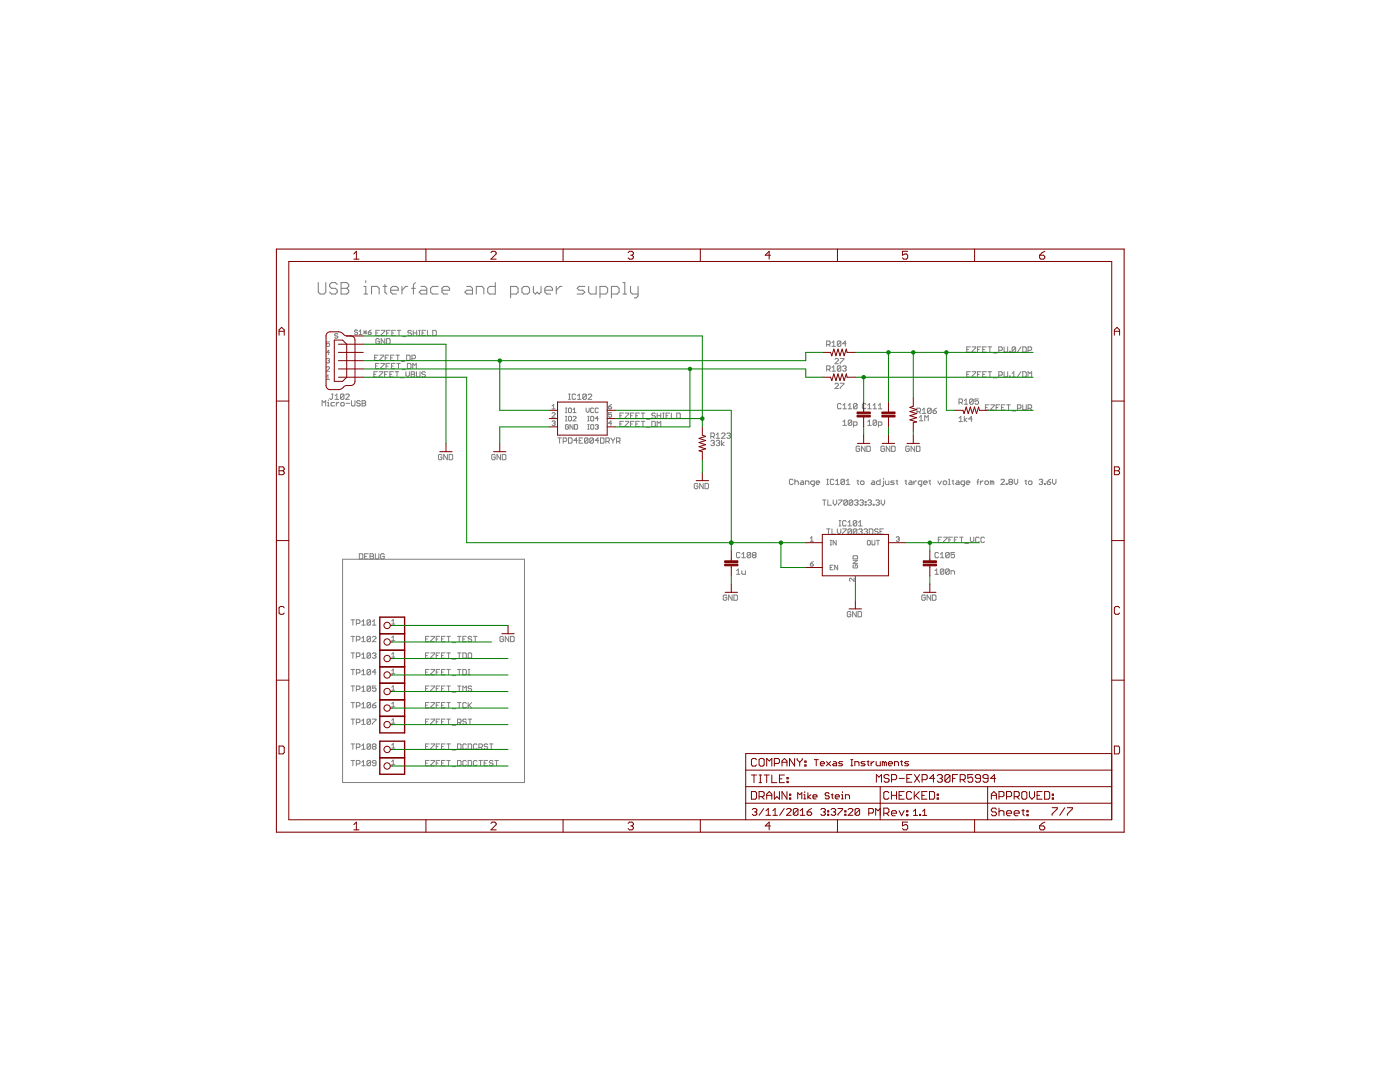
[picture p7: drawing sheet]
<svg xmlns="http://www.w3.org/2000/svg" width="279mm" height="216mm" viewBox="0 0 279 216" stroke-linecap="round" stroke-linejoin="round" font-family="sans-serif">
<g fill="none" stroke="#808080" stroke-width=".2">
<path d="M65.2 71.7l.4-.2 .2 .2-.2 .3M65.2 75.1l.2-.3v.9M65.2 75.7h.6M65.2 73.3l.1-.1 .5 .1-.6 .8h.6M65.4 72h.2M65.5 79.8v.1M65.6 72l.2 .1-.2 .3-.4-.1M65.8 68.2h-.6v.5l.2-.2 .4 .2v.3l-.2 .1-.4-.1M65.8 70.3h-.6l.4-.4v.9M66.2 78.6h.3M66.3 78.6v.9l-.1 .2-.4-.2M66.9 79.7h.7"/>
<path d="M66.9 79l.3-.4v1.1M67.4 66.7l-.4-.1-.2 .3 .2 .1h.2l.2 .3-.2 .2-.4-.2M68.6 78.8v.7l-.1 .2h-.4l-.2-.2M68.6 78.8l-.1-.2h-.4l-.2 .2v.7M68.6 78.8l-.7 .7M69 78.8l.2-.2h.3l.2 .2v.2l-.7 .7h.7M70.1 79.9v.9l.2 .2h.4l.1-.2v-.9M71.4 66l-.2-.2-.4 .2 .1 .3 .5 .1-.2 .4-.4-.2M71.7 66.8h.6M71.7 66.1l.3-.3v1M72.3 79.9h.5l.2 .2-.2 .4 .2 .3-.2 .2h-.5zM72.6 66.3h.6"/>
<path d="M72.6 66l.6 .6M72.9 66v.6M73.2 66l-.6 .6M73.5 66.3h.4l.2 .3-.5 .2zM74.1 65.8l-.6 .5M74.6 74.7h.4M74.8 71.4h.3M74.9 73h.4M75 66.4h.4M75.3 74.2h-.7v1h.7M75.5 70.9h-.7v1h.7M75.6 72.5h-.7v1.1h.7"/>
<path d="M75.7 74.2h.7v.1l-.7 .8v.1h.7M75.7 67.8l-.2-.2h-.3l-.2 .2v.7l.2 .1h.3l.2-.1v-.4h-.3M75.7 65.9h-.7v1.1h.7M75.8 70.9h.7v.1l-.7 .8v.1h.7M76 72.5h.7l-.7 1.1h.7M76.1 65.9h.7v.2l-.7 .7v.2h.7M76.8 74.7h.3M76.8 67.6v1l-.7-1v1M76.9 71.4h.3M77 73h.4M77.2 67.6h.5l.2 .2v.7l-.2 .1h-.5zM77.2 66.4h.3"/>
<path d="M77.4 74.2h-.6v1M77.6 70.9h-.7v1M77.8 72.5h-.8v1.1M77.8 74.7h.3M77.9 65.9h-.7v1.1M78 71.4h.3M78.1 73h.4M78.2 66.4h.4M78.5 74.2h-.7v1h.7M78.7 70.9h-.7v1h.7M78.8 72.5h-.7v1.1h.7M78.9 74.2h.7"/>
<path d="M78.9 65.9h-.7v1.1h.7M79 70.9h.7M79.2 72.5h.7M79.2 74.2v1M79.3 65.9h.7M79.4 70.9v1M79.5 72.5v1.1M79.6 65.9v1.1M79.9 75.4h.7M80.1 72.1h.7M80.2 73.7h.7M80.3 67.2h.7"/>
<path d="M81 74.2v.7l.3 .3 .4-.3v-.7M81.2 70.9h.5l.2 .1v.8l-.2 .1h-.5zM81.3 72.5h.5l.2 .2v.7l-.2 .2h-.5zM82.1 74.2h.5l.2 .1-.2 .4 .2 .4-.2 .1h-.5zM82.1 74.7h.5M82.1 66.1l-.2-.2h-.3l-.2 .4 .2 .1h.3l.2 .4-.2 .2h-.3l-.2-.2M82.2 71.6h.5l.2-.2v-.4l-.2-.1h-.5v1M82.4 73.6v-1.1l.3 .4 .4-.4v1.1M82.5 66.4h.7M82.5 65.9v1.1M83.1 74.2v.9l.2 .1h.4l.1-.1v-.9M83.2 65.9v1.1"/>
<path d="M83.5 65.9h.4M83.5 67h.4M83.7 65.9v1.1M84.2 66.4h.4M84.9 74.3l-.2-.1h-.3l-.2 .1 .2 .4h.3l.2 .2-.2 .3h-.3l-.2-.1M84.9 65.9h-.7v1.1h.7M85.3 65.9v1.1h.7M86.4 65.9h.5l.2 .2v.7l-.2 .2h-.5zM113.5 79.7h.3M113.5 78.6h.3M113.6 78.6v1.1M114.9 78.8l-.2-.2h-.3l-.2 .2v.7l.2 .2h.3l.2-.2"/>
<path d="M115.3 79l.3-.4v1.1M115.3 79.7h.7M117 78.8l-.2-.2h-.3l-.2 .2v.7M117 78.8v.7l-.2 .2h-.3l-.2-.2M117 78.8l-.7 .7M117.4 78.8l.2-.2h.3l.2 .2v.2l-.7 .7h.7M165 73.7h.5l.2-.2v-.3l-.2-.2h-.5v1.1M165 68.7h.5l.2-.1v-.4l-.2-.1h-.5v1M165.3 73.7l.4 .4M165.3 68.7l.4 .4M166 73.3l.4-.3v1.1M166 68.4l.4-.3v1"/>
<path d="M166 74.1h.8M166 69.1h.8M166.6 71.7l.2-.2h.4l.1 .2v.2l-.7 .7h.7M166.6 76.7l.2-.2h.4l.1 .2v.1l-.7 .7h.7M167.7 71.5h.7v.2l-.7 .7v.2M167.7 76.5h.7v.2l-.7 .7v.1M167.8 68.2l-.2-.1h-.3l-.2 .1v.7M167.8 73.2l-.2-.2h-.3l-.2 .2v.7M167.8 68.2v.7l-.2 .2h-.3l-.2-.2M167.8 73.2v.7l-.2 .2h-.3l-.2-.2M167.8 73.2l-.7 .7M167.8 68.2l-.7 .7"/>
<path d="M168.2 73.2l.1-.2h.4l.2 .2-.2 .3M168.5 73.5h.2M168.7 73.5l.2 .2-.2 .4h-.4l-.1-.2M168.9 68.6h-.7l.5-.5v1M192.4 79.9l.4-.3v1.1M192.9 74.7h.4M192.9 69.7h.4M193.7 74.2h-.8v1h.8M193.7 69.2h-.8v1.1h.8M194 74.2h.7l-.7 1h.7M194 69.2h.7v.2l-.7 .7v.2h.7M194.2 79.8v.7l-.2 .2h-.3l-.2-.2"/>
<path d="M194.2 79.8l-.2-.2h-.3l-.2 .2v.7M194.2 79.8l-.7 .7M195.1 74.7h.3M195.1 69.7h.3M195.3 79.6h-.7v.5l.3-.2 .4 .2v.4l-.2 .2h-.3l-.2-.2M195.8 74.2h-.7v1M195.8 69.2h-.7v1.1M196.1 74.7h.4M196.1 69.7h.4M196.8 74.2h-.7v1h.7M196.8 69.2h-.7v1.1h.7M197.2 74.2h.7"/>
<path d="M197.2 69.2h.7M197.5 69.2v1.1M197.5 74.2v1M198.3 75.4h.7M198.3 70.4h.7M199.3 74.9h.6l.1-.2v-.4l-.1-.1h-.6v1M199.3 69.9h.6l.1-.2v-.3l-.1-.2h-.6v1.1M200.4 74.2v.9l.2 .1h.3l.2-.1v-.9M200.4 69.2v.9l.2 .2h.3l.2-.2v-.9M201.5 75.1h.1v.1h-.1zM201.5 70.1h.1v.2h-.1zM202 75.2h.7"/>
<path d="M202 74.5l.3-.3v1M202.7 69.4l-.2-.2h-.3l-.2 .2v.7M202.7 69.4v.7l-.2 .2h-.3l-.2-.2M202.7 69.4l-.7 .7M203.8 69.2l-.7 1.1M203.8 74.2l-.7 1M204.1 69.2h.5l.2 .2v.7l-.2 .2h-.5zM204.1 74.2h.5l.2 .1v.8l-.2 .1h-.5zM205.2 69.9h.5l.2-.2v-.3l-.2-.2h-.5v1.1M205.2 75.2v-1l.3 .3 .4-.3v1M64.3 81v-1.1l.3 .4 .4-.4v1.1M65.4 80.3h.1v.7"/>
<path d="M65.4 81h.3M66.8 80.3h-.6l-.1 .2v.3l.1 .2h.6M67.1 80.3v.7M67.6 80.3l-.5 .3M68.2 80.3h.3l.2 .2v.3l-.2 .2h-.3l-.2-.2v-.3zM69.1 80.5h.7M71.9 80.1l-.2-.2h-.3l-.2 .2 .2 .4h.3l.2 .1-.2 .4h-.3l-.2-.2M72.3 80.5h.5M88.2 90.8l-.2-.1h-.3l-.2 .1v.7l.2 .2h.3l.2-.2v-.3h-.3M89.3 90.7v1l-.7-1v1M89.6 90.7h.6l.1 .1v.7l-.1 .2h-.6zM98.8 90.8l-.1-.1h-.4l-.2 .1v.7l.2 .2h.4l.1-.2v-.3h-.3"/>
<path d="M99.9 90.7v1l-.7-1v1M100.2 90.7h.6l.2 .1v.7l-.2 .2h-.6zM110.2 84.2l.1-.2h.3l.2 .2-.2 .3M110.2 82.5l.1-.2h.3l.2 .2-.6 .7h.6M110.2 81l.3-.3v.9M110.2 81.6h.6M110.5 84.5h.1M110.6 84.5l.2 .1-.2 .3-.4-.1M111.3 87.4h.7M111.7 87.4v1M112.4 88.1h.5l.2-.2v-.4l-.2-.1h-.5v1M112.8 84h.3"/>
<path d="M112.8 82.3h.3M112.8 81.4h.3M112.8 83.1h.3M113 81.4v.9M113 83.1v.9M113.5 87.4h.5l.2 .1v.8l-.2 .1h-.5zM113.5 84.9l-.2-.2-.5 .2v.6l.5 .1 .2-.4h-.4M113.6 81.4l.4 .2v.6l-.1 .1-.4-.1v-.6zM113.6 83.1l.4 .1v.6l-.1 .2-.4-.2v-.6zM114.4 83.2l.1-.1 .5 .1-.6 .8h.6M114.4 82.3h.6M114.4 81.7l.3-.3v.9"/>
<path d="M114.4 84.7v.9l-.7-.9v.9M114.7 84.7h.4l.2 .2v.6l-.2 .1h-.4zM115.2 87.9h-.7l.6-.5v1M115.6 87.9h.3M116.3 87.4h-.7v1h.7M117 81.4v.6l.3 .3 .3-.3v-.6M117.3 84h.3M117.3 83.1h.3M117.3 84.7h.3M117.3 85.6h.3M117.3 87.5l-.1-.1h-.4l-.2 .1v.8M117.3 87.5v.8l-.1 .1h-.4l-.2-.1"/>
<path d="M117.3 87.5l-.7 .8M117.4 83.1v.9M117.4 84.7v.9M117.9 83.2l.1-.1 .5 .1v.6l-.2 .2-.4-.2zM118 84.7l.5 .2v.6l-.2 .1-.4-.1v-.6zM118.4 87.5l-.2-.1h-.3l-.2 .1v.8M118.4 87.5v.8l-.2 .1h-.3l-.2-.1M118.4 87.5l-.7 .8M118.5 81.6l-.2-.2-.4 .2v.6l.1 .1 .5-.1M118.8 84.9l.5-.2 .1 .2-.1 .3M119.1 85.2h.2M119.3 85.2l.1 .1-.1 .3-.5-.1"/>
<path d="M119.4 81.6l-.1-.2-.5 .2v.6l.2 .1 .4-.1M119.4 83.5h-.6l.5-.4v.9M119.5 87.9h-.7l.5-.5v1M119.8 87.4h.6l.1 .1v.8l-.1 .1h-.6zM120.9 88.1h.5l.2-.2v-.4l-.2-.1h-.5v1M121.3 88.1l.3 .3M121.5 81.2h.4l.2 .2-.5 .2zM122 87.4l.3 .5M122.1 84.5h-.6l.4-.5v.9M122.1 82.3h-.6v.5l.3-.1 .3 .1-.2 .4-.4-.1M122.1 80.7l-.6 .5M122.3 87.9v.5"/>
<path d="M122.7 87.4l-.4 .5M123 88.1h.6l.1-.2v-.4l-.1-.1h-.6v1M123.4 88.1l.3 .3M123.7 84.6h.4M123.7 83h.4M124.4 82.4h-.7v1.1h.7M124.4 84.1h-.7v1h.7M124.8 84.1h.7v.1l-.7 .8v.1h.7M124.8 82.4h.7v.2l-.7 .7v.2h.7M125.8 84.6h.4M125.8 83h.4M126.5 84.1h-.7v1"/>
<path d="M126.5 82.4h-.7v1.1M126.9 84.6h.4M126.9 83h.4M127.6 84.1h-.7v1h.7M127.6 82.4h-.7v1.1h.7M128 84.1h.7M128 82.4h.7M128.3 82.4v1.1M128.3 84.1v1M129 85.3h.7M129 83.7h.7M130.1 84.1h.5l.2 .1v.8l-.2 .1h-.5z"/>
<path d="M130.8 82.6l-.2-.2h-.3l-.2 .2 .2 .4h.3l.2 .1-.2 .4h-.3l-.2-.2M131.1 82.4v1.1M131.1 85.1v-1l.4 .3 .4-.3v1M131.1 83h.8M131.9 82.4v1.1M132.2 82.4h.4M132.2 83.5h.4M132.4 82.4v1.1M132.9 83h.4M133.6 82.4h-.7v1.1h.7M134 82.4v1.1h.7M135.1 82.4h.5l.2 .2v.7l-.2 .2h-.5z"/>
<path d="M139.3 96.6l-.2-.1h-.4l-.1 .1v.7l.1 .2h.4l.2-.2v-.3h-.4M140.3 96.5v1l-.7-1v1M140.7 96.5h.5l.2 .1v.7l-.2 .2h-.5zM141.9 88.1l.1-.2h.4l.2 .2-.2 .3M141.9 87.1h.5l.2-.2v-.3l-.2-.2h-.5v1.1M142.2 88.4h.2M142.2 87.1l.4 .4M142.4 88.4l.2 .2-.2 .3h-.4l-.1-.1M142.9 88.1l.2-.2h.4l.1 .2-.1 .3M142.9 86.8l.4-.4v1.1M142.9 87.5h.7M143.3 88.4h.2"/>
<path d="M143.5 88.4l.1 .2-.1 .3h-.4l-.2-.1M144 87.9v1M144 86.6l.2-.2h.3l.2 .2v.2l-.7 .7h.7M144.5 88.2l-.5 .4 .5 .3M145.1 86.6l.1-.2h.4l.2 .2-.2 .3M145.4 86.9h.2M145.6 86.9l.2 .2-.2 .4h-.4l-.1-.2M158.3 95.8l-.2-.2h-.4l-.2 .2v.7l.2 .2h.4l.2-.2M158.6 95.6v1.1M158.6 96.2l.2-.2h.3l.2 .2v.5M159.9 96h.3l.2 .2v.5h-.5l-.2-.2 .2-.2h.5M160.7 96.7v-.7h.6l.1 .2v.5"/>
<path d="M162.5 96.7h-.5l-.2-.2v-.3l.2-.2h.5v.9l-.3 .1M162.9 96.3h.7l-.2-.3h-.4l-.1 .2v.3l.1 .2h.4M164.1 99.8h.7M164.5 99.8v1M165 95.6h.4M165 96.7h.4M165.2 95.6v1.1M165.2 99.8v1h.7M166.3 99.8v.7l.3 .3 .4-.3v-.7M166.4 95.8l-.2-.2h-.3l-.2 .2v.7l.2 .2h.3l.2-.2M166.8 96.7h.7M166.8 96l.3-.4v1.1"/>
<path d="M167.3 99.8h.7v.1l-.7 .7v.2M167.9 80.7l-.2-.2h-.4l-.1 .2v.7l.1 .2h.4l.2-.2M168.2 84.2l.4-.4v1.1M168.2 80.9l.4-.4v1.1M168.2 84.9h.7M168.2 81.6h.7M168.5 95.8l-.1-.2h-.4l-.2 .2v.7M168.5 95.8v.7l-.1 .2h-.4l-.2-.2M168.5 95.8l-.7 .7M168.9 96l.3-.4v1.1M168.9 96.7h.7M169.1 99.9l-.2-.1h-.3l-.2 .1v.7"/>
<path d="M169.1 99.9v.7l-.2 .2h-.3l-.2-.2M169.1 99.9l-.7 .7M169.3 81.6h.7M169.3 80.9l.3-.4v1.1M170 84v.7l-.2 .2h-.3l-.2-.2M170 84l-.2-.2h-.3l-.2 .2v.7M170 84l-.7 .7M170.2 99.9l-.2-.1h-.3l-.2 .1v.7M170.2 99.9v.7l-.2 .2h-.3l-.2-.2M170.2 99.9l-.7 .7M170.3 84.9h.6l.1-.2v-.4l-.1-.1h-.6v1M170.5 99.9l.2-.1h.4l.1 .1-.1 .4"/>
<path d="M171 96h.4M171 80.7l-.1-.2h-.4l-.2 .2v.7M171 80.7v.7l-.1 .2h-.4l-.2-.2M171 80.7l-.7 .7M171.2 95.8v.7l.2 .2M171.6 89.2l-.2-.2h-.4l-.1 .2v.7l.1 .2h.4l.2-.2v-.3h-.4M171.6 99.9l.2-.1h.3l.2 .1-.2 .4M171.7 96.2l.2-.2h.4l.1 .2v.3l-.1 .2h-.4l-.2-.2zM172.6 89v1.1l-.7-1.1v1.1M172.8 80.7l-.2-.2h-.3l-.2 .2v.7l.2 .2h.3l.2-.2M173 89h.5l.2 .2v.7l-.2 .2h-.5zM173.2 84.9h.7"/>
<path d="M173.2 84.2l.3-.4v1.1M173.2 80.9l.3-.4v1.1M173.2 81.6h.7M173.2 99.9l.2-.1h.3l.2 .1-.2 .4M174 96h.4l.2 .2v.5h-.6l-.1-.2 .1-.2h.6M174.2 80.9l.4-.4v1.1M174.2 81.6h.7M174.8 99.9l.2-.1h.3l.2 .1-.2 .4M174.9 84l-.1-.2h-.4l-.2 .2v.7M174.9 84v.7l-.1 .2h-.4l-.2-.2M174.9 84l-.7 .7M175.3 84.9h.5l.2-.2v-.4l-.2-.1h-.5v1"/>
<path d="M175.3 80.9l.4-.4v1.1M175.3 81.6h.7M175.6 95.6v1.1h-.5l-.2-.2v-.3l.2-.2h.5M175.9 99.8v.7l.3 .3 .4-.3v-.7M176.3 96v.9l-.3 .1M176.3 95.4v.2M176.5 89.2l-.2-.2h-.3l-.2 .2v.7l.2 .2h.3l.2-.2v-.3h-.3M176.7 96v.5l.2 .2h.5v-.7M177.6 89v1.1l-.7-1.1v1.1M177.9 89h.6l.1 .2v.7l-.1 .2h-.6zM178.5 96h-.6l-.1 .2 .7 .3-.2 .2h-.5M178.8 96h.4"/>
<path d="M179 95.8v.7l.2 .2M180.6 96h.4M180.8 95.8v.7l.2 .2M181.5 89.2l-.2-.2h-.4l-.1 .2v.7l.1 .2h.4l.2-.2v-.3h-.4M181.5 96h.3l.2 .2v.5h-.5l-.2-.2 .2-.2h.5M182.4 96v.7M182.5 89v1.1l-.7-1.1v1.1M182.9 89h.5l.2 .2v.7l-.2 .2h-.5zM182.9 96l-.5 .3M183 82.1h.5l.2-.1v-.4l-.2-.2h-.5v1.1M183.4 82.1l.3 .4M183.5 83.3l.3-.4v1.1"/>
<path d="M183.5 84h.7M184 96.7h-.6l-.1-.2v-.3l.1-.2h.6v.9l-.4 .1M184.1 81.8l.3-.4v1.1M184.1 82.5h.7M184.3 96.3h.7l-.2-.3h-.3l-.2 .2v.3l.2 .2h.3M184.6 84v-1.1l.3 .4 .4-.4v1.1M185.4 96h.3M185.6 95.8v.7l.1 .2M185.8 81.6l-.1-.2h-.4l-.2 .2v.7M185.8 81.6v.7l-.1 .2h-.4l-.2-.2M185.8 81.6l-.7 .7M186.2 82h.5l.2 .3-.2 .2h-.3l-.2-.2z"/>
<path d="M186.9 81.4l-.7 .6M187.2 96l.3 .7 .4-.7M188.4 96h.3l.2 .2v.3l-.2 .2h-.3l-.2-.2v-.3zM189.3 95.6h.2v1.1M189.3 96.7h.3M190 96h.4M190.2 95.8v.7l.2 .2M190.9 96h.3l.2 .2v.5h-.5l-.2-.2 .2-.2h.5M191.4 83.4l.3-.3v1M191.4 84.1h.7M191.4 80.3h.5l.2-.2v-.3l-.2-.2h-.5v1.1M191.7 80.3l.4 .4"/>
<path d="M192.4 83.1v1M192.4 80.7h.7M192.5 96.7h-.6l-.1-.2v-.3l.1-.2h.6v.9l-.4 .1M192.8 96.3h.7l-.1-.3h-.4l-.2 .2v.3l.2 .2h.4M193 83.4l-.6 .4 .6 .3M194 83.6h-.7l.6-.5v1M195 96.2h.3M195.3 95.6l-.2 .2v.9M195.7 96v.7M196.2 96l-.5 .3M196.6 96.2l.1-.2h.4l.2 .2v.3l-.2 .2h-.4l-.1-.2zM196.7 81.3h.3"/>
<path d="M197.4 80.8h-.7v1h.7M197.7 80.8h.7v.1l-.7 .8v.1h.7M198 96.2l-.4-.2v.7M198 96.2v.5M198 96.2l.1-.2 .2 .2v.5M198.8 81.3h.4M199.5 80.8h-.7v1M199.7 95.8l.2-.2h.4l.1 .2v.2l-.7 .7h.7M199.9 81.3h.3M200.6 80.8h-.7v1h.7M200.8 96.5h.2v.2h-.2zM200.9 80.8h.7"/>
<path d="M201.3 80.8v1M201.5 96.2l-.2-.2 .2-.4h.4l.2 .2-.2 .4M201.5 96.2l-.2 .1 .2 .4h.4l.2-.2-.2-.3M201.5 96.2h.4M202 82h.7M202.4 95.6v.7l.4 .4 .3-.4v-.7M203.1 81.5h.5l.2-.2v-.4l-.2-.1h-.5v1M204.1 80.8v.9l.2 .1h.3l.2-.1v-.9M204.5 96h.4M204.7 95.8v.7l.2 .2M205.2 81.5h.5l.2-.2v-.4l-.2-.1h-.5v1M205.4 96h.4l.2 .2v.3l-.2 .2h-.4l-.1-.2v-.3z"/>
<path d="M205.5 81.5l.4 .3M207.4 95.8l.2-.2h.3l.2 .2-.2 .4M207.7 96.2h.2M207.9 96.2l.2 .1-.2 .4h-.3l-.2-.2M208.4 96.5h.2v.2h-.2zM209 96.2h.5l.2 .3-.2 .2h-.4l-.1-.2zM209.7 95.6l-.7 .6M210 95.6v.7l.4 .4 .3-.4v-.7M68.4 111.6h36.3v44.5h-36.3zM71.7 110.5h.5l.2 .2v.7l-.2 .1h-.5zM72.8 111h.3M73.5 110.5h-.7v1h.7"/>
<path d="M73.9 110.5h.5l.1 .2-.1 .3 .1 .4-.1 .1h-.5zM73.9 111h.5M74.9 110.5v.9l.2 .1h.3l.2-.1v-.9M76.7 110.7l-.2-.2h-.3l-.2 .2v.7l.2 .1h.3l.2-.1v-.4h-.4M145.1 118.9l-.2-.2h-.4l-.2 .2v.7l.2 .2h.4l.2-.2v-.3h-.4M146.1 118.7v1.1l-.7-1.1v1.1M146.5 118.7h.5l.2 .2v.7l-.2 .2h-.5zM147 113.9l.3-.4v1.1M147 114.6h.7M147.7 110.4l-.2-.2h-.3l-.2 .2v.7l.2 .2h.3l.2-.2M148 113.9v.5l.2 .2h.6v-.7M148 111.3h.8"/>
<path d="M148 110.6l.4-.4v1.1M149.8 110.4l-.2-.2h-.3l-.2 .2v.7M149.8 110.4v.7l-.2 .2h-.3l-.2-.2M149.8 110.4l-.7 .7M150.3 110.8l-.1-.2 .1-.4h.4l.2 .2-.2 .4M150.3 110.8l-.1 .1 .1 .4h.4l.2-.2-.2-.3M150.3 110.8h.4M161.7 107.4l.3-.3v.9M161.7 108h.6M161.7 112.5h.5l.1 .3-.4 .2zM162.3 112.1l-.6 .4M165 105.5h.7"/>
<path d="M165.3 105.5v1.1M165.7 108.7h.3M165.7 107.8h.3M165.7 113.2h.3M165.8 107.8v.9M166 105.5v1.1h.8M166.3 112.8h-.6v.9h.6M166.9 107.8v.9l-.6-.9v.9M167.1 105.5v.7l.3 .4 .4-.4v-.7M167.2 112.8v.9l-.6-.9v.9M167.4 104.9h.4M167.4 103.9h.4"/>
<path d="M167.6 103.9v1M168.2 105.5h.7v.2l-.7 .7v.2M168.9 104.1l-.2-.2h-.4l-.1 .2v.7l.1 .1h.4l.2-.1M169.2 104.9h.7M169.2 104.2l.4-.3v1M169.9 105.7l-.1-.2h-.4l-.2 .2v.7M169.9 105.7v.7l-.1 .2h-.4l-.2-.2M169.9 105.7l-.7 .7M170.2 111.8h1l-1 .6h1M170.4 112.7l-.2 .2 .2 .4h.6l.2-.1-.2-.5h-.3v.3M170.4 110.9h.6l.2 .1v.5h-1v-.5zM170.4 115.4v.6l-.6-.6-.3 .1 .2 .5"/>
<path d="M170.9 100.3h.2M171 104.1l-.2-.2h-.3l-.2 .2v.7M171 104.1v.7l-.2 .1h-.3l-.2-.1M171 104.1l-.7 .7M171 105.7l-.2-.2h-.3l-.2 .2v.7M171 105.7v.7l-.2 .2h-.3l-.2-.2M171 105.7l-.7 .7M171.1 100.3l.1 .2-.1 .3h-.4l-.2-.2M171.3 104.9h.8M171.3 104.2l.4-.3v1M171.4 105.7l.1-.2h.4l.2 .2-.2 .4M171.7 106.1h.2"/>
<path d="M171.9 106.1l.2 .1-.2 .4h-.4l-.1-.2M172 100.3h.1M172.1 100.3l.2 .2-.2 .3h-.3l-.2-.2M172.4 105.7l.2-.2h.4l.1 .2-.1 .4M172.7 100.6h.1v.2h-.1zM172.7 100.1h.1v.2h-.1zM172.8 106.1h.2M173 106.1l.1 .1-.1 .4h-.4l-.2-.2M173.2 107.8h.3l.2 .2v.6l-.2 .1-.4-.1v-.6zM173.5 105.5h.5l.2 .2v.7l-.2 .2h-.5zM173.5 100.3h.2M173.7 100.3l.2 .2-.2 .3h-.3l-.2-.2"/>
<path d="M174 107.8v.8l.2 .1 .4-.1v-.8M174.3 100.6h.1v.2h-.1zM174.9 107.8h.6M175.1 100.3h.2M175.2 107.8v.9M175.3 105.7l-.2-.2h-.4l-.1 .2 .1 .4h.4l.2 .1-.2 .4h-.4l-.1-.2M175.3 100.3l.2 .2-.2 .3h-.3l-.2-.2M175.6 106.1h.4M176.3 105.5h-.7v1.1h.7M178.9 107.3l.4-.2 .2 .2-.2 .3M179.2 107.6h.1M179.3 107.6l.2 .1-.2 .3-.4-.1"/>
<path d="M184.7 118.9l-.2-.2h-.4l-.1 .2v.7l.1 .2h.4l.2-.2v-.3h-.4M185.7 118.7v1.1l-.7-1.1v1.1M186.1 118.7h.5l.2 .2v.7l-.2 .2h-.5zM186.6 114.6h.7M186.6 113.9l.3-.4v1.1M187.3 107.7h.3M187.3 110.4l-.2-.2h-.3l-.2 .2v.7l.2 .2h.3l.2-.2M187.7 111.3h.7M187.7 110.6l.3-.4v1.1M188 107.2h-.7v1h.7M188.3 107.2h.7v.2l-.7 .7v.1h.7M188.4 113.7v.7l-.2 .2h-.4l-.1-.2"/>
<path d="M188.4 113.7l-.2-.2h-.4l-.1 .2v.7M188.4 113.7l-.7 .7M189.4 107.7h.3M189.4 113.7v.7l-.1 .2h-.4l-.2-.2M189.4 113.7l-.1-.2h-.4l-.2 .2v.7M189.4 110.4l-.1-.2h-.4l-.2 .2v.7M189.4 110.4v.7l-.1 .2h-.4l-.2-.2M189.4 113.7l-.7 .7M189.4 110.4l-.7 .7M189.8 114.6v-.7h.5l.2 .2v.5M190.1 107.2h-.7v1M190.5 107.7h.3"/>
<path d="M190.5 110.2h-.7v.6l.3-.2 .4 .2v.3l-.2 .2h-.3l-.2-.2M191.2 107.2h-.7v1h.7M191.5 107.2h.7M191.9 107.2v1M192.6 108.4h.7M193.7 107.2v.7l.3 .3 .4-.3v-.7M195.4 107.4l-.2-.2h-.3l-.2 .2v.7l.2 .1h.3l.2-.1M196.5 107.4l-.2-.2h-.4l-.1 .2v.7l.1 .1h.4l.2-.1M70.1 127h.7M70.1 130.3h.7M70.1 133.6h.7M70.1 136.9h.7"/>
<path d="M70.1 123.7h.7M70.4 123.7v1M70.4 127v1M70.4 130.3v1M70.4 133.6v1M70.4 136.9v1M71.1 127.7h.5l.2-.2v-.3l-.2-.2h-.5v1M71.1 131h.5l.2-.2v-.3l-.2-.2h-.5v1M71.1 124.4h.5l.2-.2v-.3l-.2-.2h-.5v1M71.1 134.3h.5l.2-.2v-.3l-.2-.2h-.5v1M71.1 137.6h.5l.2-.2v-.3l-.2-.2h-.5v1M72.2 128h.7"/>
<path d="M72.2 127.3l.3-.3v1M72.2 124l.3-.3v1M72.2 130.6l.3-.3v1M72.2 133.9l.3-.3v1M72.2 137.2l.3-.3v1M72.2 131.3h.7M72.2 134.6h.7M72.2 137.9h.7M72.2 124.7h.7M74 137.1l-.2-.2h-.4l-.1 .2v.7M74 127.2l-.2-.2h-.4l-.1 .2v.7M74 127.2v.7l-.2 .1h-.4l-.1-.1"/>
<path d="M74 130.5l-.7 .7M74 127.2l-.7 .7M74 123.9l-.2-.2h-.4l-.1 .2v.7M74 130.5l-.2-.2h-.4l-.1 .2v.7M74 133.8l-.2-.2h-.4l-.1 .2v.7M74 123.9v.7l-.2 .1h-.4l-.1-.1M74 130.5v.7l-.2 .1h-.4l-.1-.1M74 133.8v.7l-.2 .1h-.4l-.1-.1M74 137.1v.7l-.2 .1h-.4l-.1-.1M74 133.8l-.7 .7M74 137.1l-.7 .7M74 123.9l-.7 .7"/>
<path d="M74.3 127.2l.2-.2h.3l.2 .2v.1l-.7 .7h.7M74.3 124l.4-.3v1M74.3 130.5l.2-.2h.3l.2 .2-.2 .3M74.3 124.7h.7M74.7 130.8h.1M74.8 130.8l.2 .2-.2 .3h-.3l-.2-.1M75 136.9h-.7v.5l.5-.2 .2 .2v.4l-.2 .1h-.3l-.2-.1M75 134.1h-.7l.5-.5v1M78.2 127.2l.3-.3v.9M78.2 123.9l.3-.3v.9M78.2 130.5l.3-.3v.9M78.2 133.8l.3-.3v.9"/>
<path d="M78.2 137.1l.3-.3v.9M78.2 127.8h.6M78.2 131.1h.6M78.2 134.4h.6M78.2 137.7h.6M78.2 124.5h.6M84.9 127.5h.4M84.9 130.8h.4M84.9 134.1h.4M84.9 137.4h.4M85.6 127h-.7v1h.7M85.6 130.3h-.7v1h.7"/>
<path d="M85.6 133.6h-.7v1h.7M85.6 136.9h-.7v1h.7M86 127h.7v.2l-.7 .7v.1h.7M86 130.3h.7v.2l-.7 .7v.1h.7M86 133.6h.7v.2l-.7 .7v.1h.7M86 136.9h.7v.2l-.7 .7v.1h.7M87.1 127.5h.3M87.1 130.8h.3M87.1 134.1h.3M87.1 137.4h.3M87.8 127h-.7v1M87.8 130.3h-.7v1"/>
<path d="M87.8 133.6h-.7v1M87.8 136.9h-.7v1M88.1 127.5h.4M88.1 130.8h.4M88.1 134.1h.4M88.1 137.4h.4M88.8 127h-.7v1h.7M88.8 130.3h-.7v1h.7M88.8 133.6h-.7v1h.7M88.8 136.9h-.7v1h.7M89.2 127h.7M89.2 130.3h.7"/>
<path d="M89.2 133.6h.7M89.2 136.9h.7M89.5 127v1M89.5 130.3v1M89.5 133.6v1M89.5 136.9v1M90.2 138.1h.8M90.2 134.8h.8M90.2 131.5h.8M90.2 128.2h.8M91.3 127h.7M91.3 130.3h.7"/>
<path d="M91.3 133.6h.7M91.3 136.9h.7M91.7 127v1M91.7 130.3v1M91.7 133.6v1M91.7 136.9v1M92.4 127.5h.3M92.4 130.3h.5l.2 .2v.7l-.2 .1h-.5zM92.4 133.6h.5l.2 .2v.7l-.2 .1h-.5zM92.4 137.9v-1l.3 .3 .4-.3v1M93.1 127h-.7v1h.7M93.4 133.6h.4"/>
<path d="M93.4 134.6h.4M93.6 130.3h.4l.1 .2v.7l-.1 .1h-.4l-.2-.1v-.7zM93.6 133.6v1M94.1 127.2l-.1-.2h-.4l-.2 .3 .2 .2h.4l.1 .4-.1 .1h-.4l-.2-.1M94.1 137.1l-.1-.2h-.4l-.2 .2 .2 .3h.4l.1 .2-.1 .3h-.4l-.2-.1M94.5 127h.7M94.8 127v1M100.5 127.2l-.2-.2h-.4l-.1 .2v.7l.1 .1h.4l.2-.1v-.4h-.4M101.5 127v1l-.7-1v1M101.9 127h.5l.2 .2v.7l-.2 .1h-.5zM169.8 122.2l-.2-.2h-.3l-.2 .2v.7l.2 .2h.3l.2-.2v-.3h-.3M170.9 122v1.1l-.7-1.1v1.1"/>
<path d="M171.2 122h.6l.1 .2v.7l-.1 .2h-.6zM70.1 143.5h.7M70.1 140.2h.7M70.1 151.7h.7M70.1 148.4h.7M70.4 140.2v1M70.4 143.5v1M70.4 148.4v1.1M70.4 151.7v1.1M71.1 140.9h.5l.2-.2v-.3l-.2-.2h-.5v1M71.1 144.2h.5l.2-.2v-.3l-.2-.2h-.5v1M71.1 149.1h.5l.2-.1v-.4l-.2-.2h-.5v1.1"/>
<path d="M71.1 152.4h.5l.2-.1v-.4l-.2-.2h-.5v1.1M72.2 140.5l.3-.3v1M72.2 143.8l.3-.3v1M72.2 148.8l.3-.4v1.1M72.2 152.1l.3-.4v1.1M72.2 144.5h.7M72.2 141.2h.7M72.2 152.8h.7M72.2 149.5h.7M74 140.4l-.2-.2h-.4l-.1 .2v.7M74 143.7l-.2-.2h-.4l-.1 .2v.7M74 148.6l-.2-.2h-.4l-.1 .2v.7"/>
<path d="M74 151.9l-.2-.2h-.4l-.1 .2v.7M74 140.4v.7l-.2 .1h-.4l-.1-.1M74 143.7v.7l-.2 .1h-.4l-.1-.1M74 148.6v.7l-.2 .2h-.4l-.1-.2M74 151.9v.7l-.2 .2h-.4l-.1-.2M74 143.7l-.7 .7M74 140.4l-.7 .7M74 151.9l-.7 .7M74 148.6l-.7 .7M74.3 140.7h.5l.2 .4-.2 .1h-.3l-.2-.1zM74.3 143.5h.7l-.7 1M74.5 149l-.2-.2 .2-.4h.3l.2 .2-.2 .4"/>
<path d="M74.5 149l-.2 .1 .2 .4h.3l.2-.2-.2-.3M74.5 149h.3M75 152.3h-.5l-.2-.2 .2-.4h.3l.2 .2v.7l-.2 .2h-.3l-.2-.2M75 140.2l-.7 .5M78.2 140.4l.3-.3v.9M78.2 143.7l.3-.3v.9M78.2 148.7l.3-.3v.9M78.2 152l.3-.3v.9M78.2 144.3h.6M78.2 141h.6M78.2 152.6h.6M78.2 149.3h.6"/>
<path d="M84.9 140.7h.4M84.9 152.3h.4M84.9 149h.4M84.9 144h.4M85.6 143.5h-.7v1h.7M85.6 140.2h-.7v1h.7M85.6 151.7h-.7v1.1h.7M85.6 148.4h-.7v1.1h.7M86 143.5h.7v.2l-.7 .7v.1h.7M86 140.2h.7v.2l-.7 .7v.1h.7M86 151.7h.7v.2l-.7 .7v.2h.7M86 148.4h.7v.2l-.7 .7v.2h.7"/>
<path d="M87.1 140.7h.3M87.1 152.3h.3M87.1 149h.3M87.1 144h.3M87.8 143.5h-.7v1M87.8 140.2h-.7v1M87.8 151.7h-.7v1.1M87.8 148.4h-.7v1.1M88.1 140.7h.4M88.1 152.3h.4M88.1 149h.4M88.1 144h.4"/>
<path d="M88.8 143.5h-.7v1h.7M88.8 140.2h-.7v1h.7M88.8 151.7h-.7v1.1h.7M88.8 148.4h-.7v1.1h.7M89.2 143.5h.7M89.2 140.2h.7M89.2 151.7h.7M89.2 148.4h.7M89.5 140.2v1M89.5 143.5v1M89.5 148.4v1.1M89.5 151.7v1.1"/>
<path d="M90.2 144.7h.8M90.2 141.4h.8M90.2 153h.8M90.2 149.7h.8M91.3 144.2h.5l.2-.2v-.3l-.2-.2h-.5v1M91.3 140.2h.7M91.3 151.7h.5l.2 .2v.7l-.2 .2h-.5zM91.3 148.4h.5l.2 .2v.7l-.2 .2h-.5zM91.7 144.2l.3 .3M91.7 140.2v1M93.1 143.7l-.2-.2h-.4l-.1 .2 .1 .3h.4l.2 .2-.2 .3h-.4l-.1-.1M93.1 140.4l-.2-.2h-.4l-.1 .2v.7l.1 .1h.4l.2-.1"/>
<path d="M93.1 151.9l-.2-.2h-.4l-.1 .2v.7l.1 .2h.4l.2-.2M93.1 148.6l-.2-.2h-.4l-.1 .2v.7l.1 .2h.4l.2-.2M93.4 143.5h.7M93.4 151.7h.6l.1 .2v.7l-.1 .2h-.6zM93.4 148.4h.6l.1 .2v.7l-.1 .2h-.6zM93.4 140.2v1M93.6 140.7l.5 .5M93.8 143.5v1M94.1 140.2l-.7 .7M95.2 151.9l-.2-.2h-.3l-.2 .2v.7l.2 .2h.3l.2-.2M95.2 148.6l-.2-.2h-.3l-.2 .2v.7l.2 .2h.3l.2-.2M95.6 151.7h.7"/>
<path d="M95.6 149.1h.5l.2-.1v-.4l-.2-.2h-.5v1.1M95.9 151.7v1.1M95.9 149.1l.4 .4M96.6 152.3h.4M97.3 151.7h-.7v1.1h.7M97.3 148.6l-.1-.2h-.4l-.2 .2 .2 .4h.4l.1 .1-.1 .4h-.4l-.2-.2M97.7 148.4h.7M98 148.4v1.1M98.4 151.9l-.2-.2h-.3l-.2 .2 .2 .4h.3l.2 .1-.2 .4h-.3l-.2-.2M98.7 151.7h.8M99.1 151.7v1.1"/>
</g>
<g fill="none" stroke="#808080" stroke-width=".21">
<path d="M63.5 56.4v1.9l.4 .4h.7l.4-.4v-1.9M67.3 56.8l-.4-.4h-.7l-.4 .4v.3l.4 .4h.7l.4 .4v.4l-.4 .4h-.7l-.4-.4M68.1 56.4h1.1l.4 .4v.3l-.4 .4 .4 .4v.4l-.4 .4h-1.1zM68.1 57.5h1.1M72.6 58.7h.8M72.6 57.1h.4v1.6M73 56v.4M74.1 58.7v-1.6h1.2l.4 .4v1.2M76.4 57.1h.8M76.8 56.8v1.5l.4 .4M78 57.9h1.5v-.4l-.4-.4h-.8l-.3 .4v.8l.3 .4h.8M80.2 57.1v1.6"/>
<path d="M81.4 57.1h-.4l-.8 .8M82.1 57.5h.8M82.9 56.4l-.4 .4v1.9M84 57.1h.8l.4 .4v1.2h-1.2l-.3-.4 .3-.4h1.2M87.5 57.1h-1.2l-.4 .4v.8l.4 .4h1.2M88.2 57.9h1.5v-.4l-.4-.4h-.7l-.4 .4v.8l.4 .4h.7M93.2 57.1h.7l.4 .4v1.2h-1.1l-.4-.4 .4-.4h1.1M95.1 58.7v-1.6h1.1l.4 .4v1.2M98.8 56.4v2.3h-1.1l-.4-.4v-.8l.4-.4h1.1M101.9 58.7h1.1l.4-.4v-.8l-.4-.4h-1.1v2.3M104.2 57.5l.3-.4h.8l.4 .4v.8l-.4 .4h-.8l-.3-.4zM106.4 57.1v1.2l.4 .4 .4-.4 .4 .4 .4-.4v-1.2"/>
<path d="M108.7 57.9h1.6v-.4l-.4-.4h-.8l-.4 .4v.8l.4 .4h.8M111 57.1v1.6M112.1 57.1h-.3l-.8 .8M116.7 57.1h-1.1l-.4 .4 .4 .4h.7l.4 .4-.4 .4h-1.1M117.5 57.1v1.2l.4 .4h1.1v-1.6M119.7 58.7h1.2l.4-.4v-.8l-.4-.4h-1.2v2.3M122 58.7h1.2l.3-.4v-.8l-.3-.4h-1.2v2.3M124.3 58.7h.8M124.3 56.4h.4v2.3M125.8 57.1v1.2l.4 .4h1.1M127.3 57.1v2l-.3 .3h-.4"/>
</g>
<g fill="none" stroke="#800000" stroke-width=".2">
<path d="M57.6 52.2h164.3v111.4h-164.3zM70.6 50.7l.5-.6v1.6M70.6 51.7h1M85 49.7v2.5M98 50.4l.2-.3h.6l.2 .3v.3l-1 1h1M112.4 49.7v2.5M125.3 50.4l.3-.3h.5l.3 .3v.3l-.3 .2M125.9 50.9h.2M126.1 50.9l.3 .3v.3l-.3 .2h-.5l-.3-.2M139.8 49.7v2.5M153.8 50.9h-1.1l.8-.8v1.6M167.1 49.7v2.5"/>
<path d="M181.1 50.1h-1v.8l.5-.2h.3l.2 .2v.6l-.2 .2h-.5l-.3-.2M194.5 49.7v2.5M207.5 50.9h.8l.2 .3v.3l-.2 .2h-.6l-.2-.2zM208.5 50.1l-1 .8M55.7 66.9v-1.1l.5-.5 .5 .5v1.1M55.7 66.1h1M66.7 67.9h1.7l.8 .8v6.6l-.8 .8h-1.7zM67.5 75.3h5M67.5 70.3h5M67.5 73.6h5M67.5 72h5M67.5 68.7h5"/>
<path d="M70 67l.6 .3 .2 .6v8.2l-.2 .6a1.45 1.45 0 0 1-1.4 .2l-1.4 .8h-2.1l-.5-.4-.1-.4v-10.1l.2-.4 .4-.2h1.8l.6 .1 .8 .7h3.6M164.1 75.3h1.7l.2 .6 .4-1.3 .4 1.3 .4-1.3 .4 1.3 .5-1.3 .4 1.3 .4-1.3 .2 .7h1.6M164.1 70.3h1.7l.2 .7 .4-1.3 .4 1.3 .4-1.3 .4 1.3 .5-1.3 .4 1.3 .4-1.3 .2 .6h1.6M182.3 79.4v1.6l-.7 .3 1.3 .4-1.3 .4 1.3 .4-1.3 .5 1.3 .4-1.3 .4 1.3 .4-.6 .1v1.7M222.4 66.1h1M222.4 66.9v-1.1l.5-.5 .5 .5v1.1M55.2 80h2.4M55.7 93.2h.8l.2 .2v.3l-.2 .2 .2 .3v.3l-.2 .2h-.8zM55.7 93.9h.8M87.8 90.1h2.4M89 88.5v1.6M98.5 90.1h2.5"/>
<path d="M99.7 88.5v1.6M109.6 81.9h1.7M109.6 83.5h1.7M109.6 85.2h1.7M111.3 80.2h9.9v6.6h-9.9zM121.2 81.9h1.6M121.2 83.5h1.6M121.2 85.2h1.6M138.9 95.9h2.5M140.2 85.2v1.6l.6 .3-1.3 .4 1.3 .4-1.3 .4 1.3 .4-1.3 .4 1.3 .5-1.3 .4 .7 .1v1.7M140.2 94.3v1.6M171.1 88.5h2.5"/>
<path d="M172.4 80.2v2M172.4 83.2v2M172.4 86.8v1.7M176.1 88.5h2.4M177.3 80.2v2M177.3 83.2v2M177.3 86.8v1.7M181 88.5h2.5M182.3 86.8v1.7M190.5 81.9h1.7l.2 .6 .4-1.3 .4 1.3 .5-1.3 .4 1.3 .4-1.3 .4 1.3 .4-1.3 .2 .7h1.6M221.9 80h2.4M222.4 93.2h.8l.2 .2v.3l-.2 .2 .2 .3v.3l-.2 .2h-.8z"/>
<path d="M222.4 93.9h.8M55.2 107.9h2.4M144.7 118.2h2.5M145.9 109.9v2M145.9 112.9v2M145.9 116.5v1.7M160.8 108.3h3.3M160.8 113.2h3.3M164.1 106.6h13.2v8.3h-13.2zM170.7 119.8v1.7M177.3 108.3h3.3M184.3 118.2h2.5"/>
<path d="M185.6 109.9v2M185.6 112.9v2M185.6 116.5v1.7M221.9 107.9h2.4M55.2 135.7h2.4M56.7 121.3l-.2-.3h-.6l-.2 .3v1l.2 .3h.6l.2-.3M77.9 128.1h.4M77.9 131.4h.4M77.9 134.7h.4M77.9 138h.4M77.9 124.8h.4M100.1 126.4h2.5"/>
<path d="M101.4 124.8v1.6M169.5 121.5h2.4M221.9 135.7h2.4M223.4 121.3l-.2-.3h-.5l-.3 .3v1l.3 .3h.5l.2-.3M55.7 148.9h.8l.2 .2v1.1l-.2 .2h-.8zM77.9 152.8h.4M77.9 144.6h.4M77.9 141.3h.4M77.9 149.5h.4M148.8 157h73.1M148.8 153.7h73.1M150 157.9h.7l.3 .3v1l-.3 .3h-.7z"/>
<path d="M150 154.6h1M150.5 154.6v1.6M151 151.6l-.3-.3h-.5l-.2 .3v1l.2 .3h.5l.3-.3M151.5 159h.8l.2-.3v-.5l-.2-.3h-.8v1.6M151.5 154.6h.5M151.5 156.2h.5M151.7 151.3h.6l.2 .3v1l-.2 .3h-.6l-.2-.3v-1zM151.7 154.6v1.6M152 159l.5 .5M152.5 154.6h1M153 152.9v-1.6l.5 .5 .5-.5v1.6M153 154.6v1.6"/>
<path d="M153 159.5v-1l.5-.6 .5 .6v1M153 158.7h1M154 154.6v1.6h1M154.5 152.4h.8l.3-.3v-.5l-.3-.3h-.8v1.6M154.5 157.9v1.6l.5-.5 .6 .5v-1.6M155.6 155.4h.5M156.1 152.9v-1.1l.4-.5 .6 .5v1.1M156.1 152.1h1M156.5 154.6h-.9v1.6h.9M157.1 157.9v1.6l-1-1.6v1.6M157.1 155.2h.2v.2h-.2zM157.1 155.9h.2v.3h-.2z"/>
<path d="M157.6 159.2h.2v.3h-.2zM157.6 158.5h.2v.2h-.2zM158.6 151.3v1.6l-1-1.6v1.6M159.1 151.3v.3l.5 .5M159.2 159.4v-1.2l.4 .4 .4-.4v1.2M159.6 152.1v.8M160.1 151.3v.3l-.5 .5M160.4 158.6h.2v.8M160.4 159.4h.4M160.6 151.8h.3v.3h-.3zM160.6 152.6h.3v.3h-.3zM160.6 158v.2"/>
<path d="M161.2 158.2v1.2M161.8 158.6l-.6 .4 .6 .4M162.2 159h.8l-.1-.4h-.5l-.2 .2v.4l.2 .2h.5M162.5 151.6h.8M162.9 151.6v1.2M163.7 152.4h.8l-.2-.4h-.4l-.2 .2v.4l.2 .2h.4M164.9 152l.9 .8M165.5 158.4l-.2-.2h-.4l-.2 .4 .2 .2h.4l.2 .4-.2 .2h-.4l-.2-.2M165.8 152l-.9 .8M165.9 158.6h.4M166.1 158.4v.8l.2 .2M166.3 152h.5l.2 .2v.6h-.7l-.1-.2 .1-.2h.7"/>
<path d="M166.7 159h.8l-.2-.4h-.4l-.2 .2v.4l.2 .2h.4M167.9 158.6h.2v.8M167.9 159.4h.4M168.1 158v.2M168.2 152h-.6l-.2 .2 .2 .2h.4l.2 .2-.2 .2h-.6M168.7 159.4v-.8h.6l.2 .2v.6M169.8 151.6h.4M169.8 152.8h.4M170 151.6v1.2M170.6 152.8v-.8h.6l.2 .2v.6M172.6 152h-.6l-.2 .2 .2 .2h.4l.2 .2-.2 .2h-.6M173 152h.4"/>
<path d="M173.2 151.8v.8l.2 .2M173.8 152v.8M174.5 152h-.2l-.5 .4M174.9 152v.6l.2 .2h.6v-.8M174.9 156.1v-1.5l.5 .5 .5-.5v1.5M175.7 157v6.6M176.5 152.2l-.4-.2v.8M176.5 152.2v.6M176.5 152.2l.2-.2 .2 .2v.6M177.3 152.4h.8l-.2-.4h-.4l-.2 .2v.4l.2 .2h.4M177.4 158.2l-.3-.3h-.5l-.2 .3v1l.2 .3h.5l.3-.3M177.4 154.8l-.2-.2h-.5l-.3 .2v.3l.3 .2h.5l.2 .3v.2l-.2 .3h-.5l-.3-.3"/>
<path d="M177.9 157.9v1.6M177.9 158.7h1M177.9 155.6h.8l.2-.3v-.5l-.2-.2h-.8v1.5M178.5 152.8v-.8h.6l.2 .2v.6M178.9 157.9v1.6M179.4 158.7h.5M179.5 155.3h1M179.7 152h.4M179.9 151.8v.8l.2 .2M180.4 157.9h-1v1.6h1M181 155.3h.5M181.4 152h-.7l-.2 .2 .2 .2h.4l.3 .2-.3 .2h-.6"/>
<path d="M181.9 158.2l-.2-.3h-.5l-.3 .3v1l.3 .3h.5l.2-.3M182 154.6h-1v1.5h1M182.5 157.9v1.6M182.5 154.6l1 1.5M182.7 158.7l.8 .8M183.5 157.9l-1 1.1M183.5 154.6l-1 1.5M184 158.7h.5M184 155.6h.8l.2-.3v-.5l-.2-.2h-.8v1.5M185 157.9h-1v1.6h1M185.5 157.9h.8l.2 .3v1l-.2 .3h-.8zM186.5 155.3h-1l.8-.7v1.5"/>
<path d="M187 159.2h.3v.3h-.3zM187 158.5h.3v.2h-.3zM187 154.8l.3-.2h.5l.3 .2v.3l-.3 .2M187.6 155.3h.2M187.8 155.3l.3 .3v.2l-.3 .3h-.5l-.3-.3M189.6 154.8l-.3-.2h-.5l-.2 .2v1M189.6 154.8v1l-.3 .3h-.5l-.2-.3M189.6 154.8l-1 1M190.1 155.3h.5M191.1 154.6h-1v1.5M191.6 155.6h.8l.2-.3v-.5l-.2-.2h-.8v1.5M192.1 155.6l.5 .5"/>
<path d="M194.1 154.6h-1v.7l.8-.2 .2 .2v.5l-.2 .3h-.5l-.3-.3M195.7 155.3h-.8l-.3-.2v-.3l.3-.2h.5l.3 .2v1l-.3 .3h-.5l-.3-.3M197.1 157v6.6M197.2 155.3h-.8l-.2-.2v-.3l.2-.2h.5l.3 .2v1l-.3 .3h-.5l-.2-.3M197.8 159.5v-1l.6-.6 .5 .6v1M197.8 158.7h1.1M198.7 155.3h-1l.8-.7v1.5M199.4 159h.7l.3-.3v-.5l-.3-.3h-.7v1.6M200.9 159h.7l.3-.3v-.5l-.3-.3h-.7v1.6M202.4 159h.8l.2-.3v-.5l-.2-.3h-.8v1.6M202.9 159l.5 .5M203.9 158.2l.3-.3h.5l.2 .3v1l-.2 .3h-.5l-.3-.3z"/>
<path d="M205.4 157.9v1.1l.6 .5 .5-.5v-1.1M207 158.7h.5M208 157.9h-1v1.6h1M208.5 157.9h.7l.3 .3v1l-.3 .3h-.7zM210 159.2h.2v.3h-.2zM210 158.5h.2v.2h-.2zM221.9 150.4h-73.1v13.2M222.4 148.9h.8l.2 .2v1.1l-.2 .2h-.8zM70.6 164.5l.5-.5v1.6M70.6 165.6h1M85 163.6v2.5M98 164.3l.2-.3h.6l.2 .3v.2l-1 1.1h1"/>
<path d="M112.4 163.6v2.5M125.3 164.3l.3-.3h.5l.3 .3v.2l-.3 .3M125.9 164.8h.2M126.1 164.8l.3 .3v.2l-.3 .3h-.5l-.3-.3M139.8 163.6v2.5M148.8 160.3h73.1M150.1 161.5l.3-.2h.4l.2 .2v.3l-.2 .2M150.6 162h.2M150.8 162l.2 .2v.3l-.2 .2h-.4l-.3-.2M152.4 161.3l-.9 1.4M152.9 162.7h.9M152.9 161.8l.4-.5v1.4"/>
<path d="M153.8 164.8h-1.1l.8-.8v1.6M154.2 162.7h1M154.2 161.8l.5-.5v1.4M156.5 161.3l-.9 1.4M157 161.5l.2-.2h.4l.3 .2v.3l-.9 .9h.9M159.3 161.5v1l-.3 .2h-.4l-.3-.2M159.3 161.5l-.3-.2h-.4l-.3 .2v1M159.3 161.5l-1 1M159.7 162.7h.9M159.7 161.8l.5-.5v1.4M161.1 162h.7l.2 .2v.3l-.2 .2h-.5l-.2-.2zM162 161.3l-.5 .2-.4 .5"/>
<path d="M163.8 161.5l.2-.2h.5l.2 .2v.3l-.2 .2M164.3 162h.2M164.5 162l.2 .2v.3l-.2 .2h-.5l-.2-.2M165.2 162.5h.2v.2h-.2zM165.2 161.8h.2v.2h-.2zM165.9 161.5l.2-.2h.4l.3 .2v.3l-.3 .2M166.3 162h.2M166.5 162l.3 .2v.3l-.3 .2h-.4l-.2-.2M167.1 163.6v2.5M167.2 161.3h.9v.2l-.9 1v.2M168.6 162.5h.2v.2h-.2zM168.6 161.8h.2v.2h-.2z"/>
<path d="M169.3 161.5l.2-.2h.5l.2 .2v.3l-.9 .9h.9M171.6 161.5v1l-.3 .2h-.4l-.3-.2M171.6 161.5l-.3-.2h-.4l-.3 .2v1M171.6 161.5l-1 1M173.4 162.2h.7l.2-.2v-.5l-.2-.2h-.7v1.4M175.7 161.3l-.5 .5-.4-.5v1.4M176.4 162.3h.7l.3-.3v-.5l-.3-.3h-.7v1.6M176.9 162.3l.5 .5M177.9 162.3h1v-.3l-.2-.2h-.5l-.3 .2v.5l.3 .3h.5M179.4 161.8l.5 1 .5-1M180.9 162.5h.3v.3h-.3zM180.9 161.8h.3v.2h-.3z"/>
<path d="M181.1 164h-1v.8l.5-.3h.3l.2 .3v.5l-.2 .3h-.5l-.3-.3M182.3 161.9l.4-.4v1.2M182.3 162.7h.8M183.5 162.5h.2v.2h-.2zM184.1 162.7h.9M184.1 161.9l.4-.4v1.2M194.5 163.6v2.5M198.9 161.5l-.3-.3h-.5l-.3 .3v.3l.3 .2h.5l.3 .3v.2l-.3 .3h-.5l-.3-.3M199.4 162l.2-.2h.5l.3 .2v.8M199.4 161.2v1.6M200.9 162.3h1v-.3l-.3-.2h-.5l-.2 .2v.5l.2 .3h.5M202.4 162.3h1v-.3l-.2-.2h-.6l-.2 .2v.5l.2 .3h.6"/>
<path d="M203.9 161.8h.5M204.2 161.5v1l.2 .3M204.9 162.5h.3v.3h-.3zM204.9 161.8h.3v.2h-.3zM207.5 164.8h.8l.2 .3v.2l-.2 .3h-.6l-.2-.3zM208.5 164l-.5 .3-.5 .5M210 161.2h1v.2l-1 1v.3M212.5 161.2l-1 1.5M213 161.2h1v.2l-1 1v.3"/>
<circle cx="77.3" cy="131.4" r=".64"/>
<circle cx="77.3" cy="138" r=".64"/>
<circle cx="77.3" cy="134.7" r=".64"/>
<circle cx="77.3" cy="128.1" r=".64"/>
<circle cx="77.3" cy="124.8" r=".64"/>
<circle cx="77.3" cy="149.5" r=".64"/>
<circle cx="77.3" cy="141.3" r=".64"/>
<circle cx="77.3" cy="152.8" r=".64"/>
<circle cx="77.3" cy="144.6" r=".64"/>
</g>
<g fill="#800000" stroke="#800000" stroke-width=".2">
<path d="M144.6 112.6h2.7v.3h-2.7z"/>
<path d="M144.6 111.9h2.7v.3h-2.7z"/>
<path d="M171 82.9h2.7v.3h-2.7z"/>
<path d="M171 82.2h2.7v.3h-2.7z"/>
<path d="M176 82.9h2.6v.3h-2.6z"/>
<path d="M176 82.2h2.6v.3h-2.6z"/>
<path d="M184.3 112.6h2.6v.3h-2.6z"/>
<path d="M184.3 111.9h2.6v.3h-2.6z"/>
</g>
<path d="M75.8 126.4h5M75.8 123.1h5v23.1h-5zM75.8 129.8h5M75.8 133.1h5M75.8 136.3h5M75.8 139.6h5M75.8 147.9h5v6.6h-5zM75.8 142.9h5M75.8 151.2h5" fill="none" stroke="#800000" stroke-width=".28"/>
<path d="M55.2 49.7h169.1v116.4h-169.1z" fill="none" stroke="#800000" stroke-width=".21"/>
<g fill="none" stroke="#008000" stroke-width=".2">
<path d="M72.5 68.7h16.5v19.8M72.5 67h67.7v18.2M72.5 75.3h20.6v33h67.7M72.5 73.6h88.3v1.7h3.3M99.7 72v9.9h9.9M137.7 73.6v11.6h-14.9M164.1 70.3h-3.3v1.7h-88.3M170.7 75.3h35.5M170.7 70.3h35.5M172.4 75.3v4.9M177.3 70.3v9.9M182.3 70.3v9.1"/>
<path d="M188.9 70.3v11.6h1.6M109.6 85.2h-9.9v3.3M122.8 81.9h23.1v28M122.8 83.5h17.4M140.2 91.8v2.5M172.4 85.2v1.6M177.3 85.2v1.6M182.3 86v.8M197.1 81.9h9.1M145.9 114.9v1.6M155.9 108.3v4.9h4.9M170.7 114.9v4.9"/>
<path d="M180.6 108.3h14.9M185.6 108.3v1.6M185.6 114.9v1.6M78.3 124.8h23.1M78.3 138h23.1M78.3 134.7h23.1M78.3 131.4h23.1M78.3 128.1h19.8M78.3 144.6h23.1M78.3 141.3h23.1M78.3 152.8h23.1M78.3 149.5h23.1"/>
</g>
<g fill="#008000" stroke="#008000" stroke-width=".2">
<circle cx="145.9" cy="108.3" r=".34"/>
<circle cx="155.9" cy="108.3" r=".34"/>
<circle cx="99.7" cy="72" r=".34"/>
<circle cx="137.7" cy="73.6" r=".34"/>
<circle cx="140.2" cy="83.5" r=".34"/>
<circle cx="177.3" cy="70.3" r=".34"/>
<circle cx="188.9" cy="70.3" r=".34"/>
<circle cx="182.3" cy="70.3" r=".34"/>
<circle cx="172.4" cy="75.3" r=".34"/>
<circle cx="185.6" cy="108.3" r=".34"/>
</g>
</svg>
